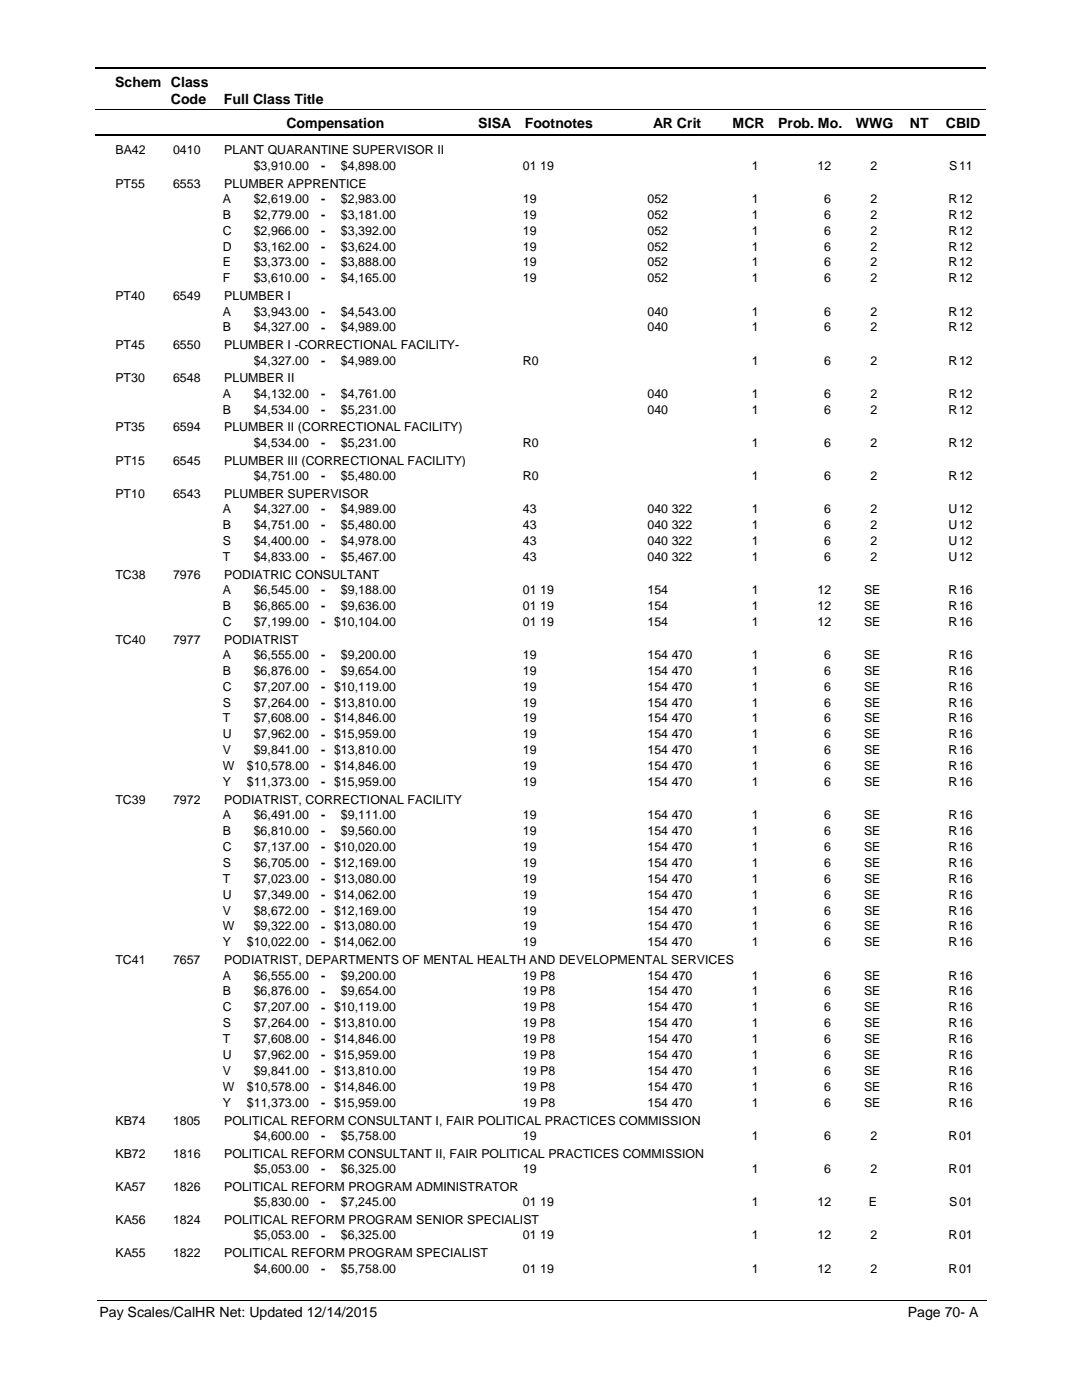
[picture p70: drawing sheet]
<svg xmlns="http://www.w3.org/2000/svg" width="216mm" height="279mm" viewBox="0 0 216 279" stroke-linecap="round" stroke-linejoin="round" font-family="sans-serif">
<defs><g id="words">
<g font-size="2.8">
<text x="23" y="17.3">Schem Class</text>
<text x="34.1" y="20.7">Code</text>
<text x="44.7" y="20.7">Full Class Title</text>
<text x="57.2" y="25.6">Compensation</text>
<text x="95.4" y="25.6">SISA</text>
<text x="104.7" y="25.6">Footnotes</text>
<text x="130.3" y="25.6">AR Crit</text>
<text x="146.2" y="25.6">MCR</text>
<text x="155.3" y="25.6">Prob. Mo.</text>
<text x="170.8" y="25.6">WWG</text>
<text x="181.5" y="25.6">NT</text>
<text x="188.7" y="25.6">CBID</text>
<text x="19.9" y="262.9">Pay Scales/CalHR Net: Updated 12/14/2015</text>
<text x="181.1" y="262.9">Page 70- A</text>
</g>
<g font-size="2.5">
<text x="23" y="30.8">BA42</text>
<text x="34.5" y="30.8">0410</text>
<text x="44.7" y="30.8">PLANT QUARANTINE SUPERVISOR II</text>
<text x="50.6" y="33.9">$3,910.00</text>
<text x="64.1" y="33.9">-</text>
<text x="68" y="33.9">$4,898.00</text>
<text x="104.3" y="33.9">01 19</text>
<text x="150" y="33.9">1</text>
<text x="163.1" y="33.9">12</text>
<text x="173.7" y="33.9">2</text>
<text x="189.4" y="33.9">S</text>
<text x="191.4" y="33.9">11</text>
<text x="23" y="37.4">PT55</text>
<text x="34.5" y="37.4">6553</text>
<text x="44.5" y="40.5">A</text>
<text x="44.7" y="37.4">PLUMBER APPRENTICE</text>
<text x="50.6" y="40.5">$2,619.00</text>
<text x="64.1" y="40.5">-</text>
<text x="68" y="40.5">$2,983.00</text>
<text x="104.3" y="40.5">19</text>
<text x="129.2" y="40.5">052</text>
<text x="150" y="40.5">1</text>
<text x="164.5" y="40.5">6</text>
<text x="173.7" y="40.5">2</text>
<text x="189.3" y="40.5">R</text>
<text x="191.4" y="40.5">12</text>
<text x="44.5" y="43.6">B</text>
<text x="44.5" y="46.8">C</text>
<text x="50.6" y="43.6">$2,779.00</text>
<text x="50.6" y="46.8">$2,966.00</text>
<text x="64.1" y="43.7">-</text>
<text x="64.1" y="46.8">-</text>
<text x="68" y="46.8">$3,392.00</text>
<text x="68" y="43.6">$3,181.00</text>
<text x="104.3" y="46.8">19</text>
<text x="104.3" y="43.6">19</text>
<text x="129.2" y="46.8">052</text>
<text x="129.2" y="43.6">052</text>
<text x="150" y="43.6">1</text>
<text x="150" y="46.8">1</text>
<text x="164.5" y="43.6">6</text>
<text x="164.5" y="46.8">6</text>
<text x="173.7" y="46.8">2</text>
<text x="173.7" y="43.6">2</text>
<text x="189.3" y="43.6">R</text>
<text x="189.3" y="46.8">R</text>
<text x="191.4" y="43.6">12</text>
<text x="191.4" y="46.8">12</text>
<text x="44.5" y="50">D</text>
<text x="44.5" y="53.1">E</text>
<text x="50.6" y="50">$3,162.00</text>
<text x="50.6" y="53.1">$3,373.00</text>
<text x="64.1" y="50">-</text>
<text x="64.1" y="53.2">-</text>
<text x="68" y="50">$3,624.00</text>
<text x="68" y="53.1">$3,888.00</text>
<text x="104.3" y="50">19</text>
<text x="104.3" y="53.1">19</text>
<text x="129.2" y="50">052</text>
<text x="129.2" y="53.1">052</text>
<text x="150" y="53.1">1</text>
<text x="150" y="50">1</text>
<text x="164.5" y="50">6</text>
<text x="164.5" y="53.1">6</text>
<text x="173.7" y="50">2</text>
<text x="173.7" y="53.1">2</text>
<text x="189.3" y="53.1">R</text>
<text x="189.3" y="50">R</text>
<text x="191.4" y="50">12</text>
<text x="191.4" y="53.1">12</text>
<text x="23" y="59.9">PT40</text>
<text x="34.5" y="59.9">6549</text>
<text x="44.5" y="56.3">F</text>
<text x="44.7" y="59.9">PLUMBER I</text>
<text x="50.6" y="56.3">$3,610.00</text>
<text x="64.1" y="56.4">-</text>
<text x="68" y="56.3">$4,165.00</text>
<text x="104.3" y="56.3">19</text>
<text x="129.2" y="56.3">052</text>
<text x="150" y="56.3">1</text>
<text x="164.5" y="56.3">6</text>
<text x="173.7" y="56.3">2</text>
<text x="189.3" y="56.3">R</text>
<text x="191.4" y="56.3">12</text>
<text x="44.5" y="63">A</text>
<text x="50.6" y="63">$3,943.00</text>
<text x="64.1" y="63">-</text>
<text x="68" y="63">$4,543.00</text>
<text x="129.2" y="63">040</text>
<text x="150" y="63">1</text>
<text x="164.5" y="63">6</text>
<text x="173.7" y="63">2</text>
<text x="189.3" y="63">R</text>
<text x="191.4" y="63">12</text>
<text x="23" y="69.7">PT45</text>
<text x="34.5" y="69.7">6550</text>
<text x="44.5" y="66.1">B</text>
<text x="44.7" y="69.7">PLUMBER I -CORRECTIONAL FACILITY-</text>
<text x="50.6" y="66.1">$4,327.00</text>
<text x="64.1" y="66.2">-</text>
<text x="68" y="66.1">$4,989.00</text>
<text x="129.2" y="66.1">040</text>
<text x="150" y="66.1">1</text>
<text x="164.5" y="66.1">6</text>
<text x="173.7" y="66.1">2</text>
<text x="189.3" y="66.1">R</text>
<text x="191.4" y="66.1">12</text>
<text x="23" y="76.3">PT30</text>
<text x="34.5" y="76.3">6548</text>
<text x="44.7" y="76.3">PLUMBER II</text>
<text x="50.6" y="72.7">$4,327.00</text>
<text x="64.1" y="72.8">-</text>
<text x="68" y="72.7">$4,989.00</text>
<text x="104.3" y="72.7">R0</text>
<text x="150" y="72.7">1</text>
<text x="164.5" y="72.7">6</text>
<text x="173.7" y="72.7">2</text>
<text x="189.3" y="72.7">R</text>
<text x="191.4" y="72.7">12</text>
<text x="44.5" y="79.4">A</text>
<text x="44.5" y="82.5">B</text>
<text x="50.6" y="79.4">$4,132.00</text>
<text x="50.6" y="82.5">$4,534.00</text>
<text x="64.1" y="79.4">-</text>
<text x="64.1" y="82.6">-</text>
<text x="68" y="79.4">$4,761.00</text>
<text x="68" y="82.5">$5,231.00</text>
<text x="129.2" y="79.4">040</text>
<text x="129.2" y="82.5">040</text>
<text x="150" y="82.5">1</text>
<text x="150" y="79.4">1</text>
<text x="164.5" y="79.4">6</text>
<text x="164.5" y="82.5">6</text>
<text x="173.7" y="79.4">2</text>
<text x="173.7" y="82.5">2</text>
<text x="189.3" y="82.5">R</text>
<text x="189.3" y="79.4">R</text>
<text x="191.4" y="79.4">12</text>
<text x="191.4" y="82.5">12</text>
<text x="23" y="86.1">PT35</text>
<text x="34.5" y="86.1">6594</text>
<text x="44.7" y="86.1">PLUMBER II (CORRECTIONAL FACILITY)</text>
<text x="50.6" y="89.2">$4,534.00</text>
<text x="64.1" y="89.2">-</text>
<text x="68" y="89.2">$5,231.00</text>
<text x="104.3" y="89.2">R0</text>
<text x="150" y="89.2">1</text>
<text x="164.5" y="89.2">6</text>
<text x="173.7" y="89.2">2</text>
<text x="189.3" y="89.2">R</text>
<text x="191.4" y="89.2">12</text>
<text x="23" y="92.8">PT15</text>
<text x="34.5" y="92.8">6545</text>
<text x="44.7" y="92.8">PLUMBER III (CORRECTIONAL FACILITY)</text>
<text x="50.6" y="95.8">$4,751.00</text>
<text x="64.1" y="95.8">-</text>
<text x="68" y="95.8">$5,480.00</text>
<text x="104.3" y="95.8">R0</text>
<text x="150" y="95.8">1</text>
<text x="164.5" y="95.8">6</text>
<text x="173.7" y="95.8">2</text>
<text x="189.3" y="95.8">R</text>
<text x="191.4" y="95.8">12</text>
<text x="23" y="99.4">PT10</text>
<text x="34.5" y="99.4">6543</text>
<text x="44.7" y="99.4">PLUMBER SUPERVISOR</text>
<text x="44.5" y="102.4">A</text>
<text x="44.5" y="105.6">B</text>
<text x="50.6" y="102.4">$4,327.00</text>
<text x="50.6" y="105.6">$4,751.00</text>
<text x="64.1" y="102.4">-</text>
<text x="64.1" y="105.6">-</text>
<text x="68" y="105.6">$5,480.00</text>
<text x="68" y="102.4">$4,989.00</text>
<text x="104.3" y="105.6">43</text>
<text x="104.3" y="102.4">43</text>
<text x="129.2" y="105.6">040 322</text>
<text x="129.2" y="102.4">040 322</text>
<text x="150" y="102.4">1</text>
<text x="150" y="105.6">1</text>
<text x="164.5" y="102.4">6</text>
<text x="164.5" y="105.6">6</text>
<text x="173.7" y="105.6">2</text>
<text x="173.7" y="102.4">2</text>
<text x="189.3" y="102.4">U</text>
<text x="189.3" y="105.6">U</text>
<text x="191.4" y="102.4">12</text>
<text x="191.4" y="105.6">12</text>
<text x="44.5" y="108.8">S</text>
<text x="44.5" y="111.9">T</text>
<text x="50.6" y="108.8">$4,400.00</text>
<text x="50.6" y="111.9">$4,833.00</text>
<text x="64.1" y="108.8">-</text>
<text x="64.1" y="112">-</text>
<text x="68" y="108.8">$4,978.00</text>
<text x="68" y="111.9">$5,467.00</text>
<text x="104.3" y="108.8">43</text>
<text x="104.3" y="111.9">43</text>
<text x="129.2" y="108.8">040 322</text>
<text x="129.2" y="111.9">040 322</text>
<text x="150" y="111.9">1</text>
<text x="150" y="108.8">1</text>
<text x="164.5" y="108.8">6</text>
<text x="164.5" y="111.9">6</text>
<text x="173.7" y="108.8">2</text>
<text x="173.7" y="111.9">2</text>
<text x="189.3" y="111.9">U</text>
<text x="189.3" y="108.8">U</text>
<text x="191.4" y="108.8">12</text>
<text x="191.4" y="111.9">12</text>
<text x="23" y="115.5">TC38</text>
<text x="34.5" y="115.5">7976</text>
<text x="44.5" y="118.6">A</text>
<text x="44.7" y="115.5">PODIATRIC CONSULTANT</text>
<text x="50.6" y="118.6">$6,545.00</text>
<text x="64.1" y="118.6">-</text>
<text x="68" y="118.6">$9,188.00</text>
<text x="104.3" y="118.6">01 19</text>
<text x="129.2" y="118.6">154</text>
<text x="150" y="118.6">1</text>
<text x="163.1" y="118.6">12</text>
<text x="172.4" y="118.6">SE</text>
<text x="189.3" y="118.6">R</text>
<text x="191.4" y="118.6">16</text>
<text x="44.5" y="121.7">B</text>
<text x="44.5" y="124.9">C</text>
<text x="50.6" y="121.7">$6,865.00</text>
<text x="50.6" y="124.9">$7,199.00</text>
<text x="64.1" y="121.8">-</text>
<text x="64.1" y="124.9">- $10,104.00</text>
<text x="68" y="121.7">$9,636.00</text>
<text x="104.3" y="121.7">01 19</text>
<text x="104.3" y="124.9">01 19</text>
<text x="129.2" y="121.7">154</text>
<text x="129.2" y="124.9">154</text>
<text x="150" y="121.7">1</text>
<text x="150" y="124.9">1</text>
<text x="163.1" y="121.7">12</text>
<text x="163.1" y="124.9">12</text>
<text x="172.4" y="121.7">SE</text>
<text x="172.4" y="124.9">SE</text>
<text x="189.3" y="121.7">R</text>
<text x="189.3" y="124.9">R</text>
<text x="191.4" y="121.7">16</text>
<text x="191.4" y="124.9">16</text>
<text x="23" y="128.5">TC40</text>
<text x="34.5" y="128.5">7977</text>
<text x="44.5" y="131.5">A</text>
<text x="44.7" y="128.5">PODIATRIST</text>
<text x="50.6" y="131.5">$6,555.00</text>
<text x="64.1" y="131.5">-</text>
<text x="68" y="131.5">$9,200.00</text>
<text x="104.3" y="131.5">19</text>
<text x="129.2" y="131.5">154 470</text>
<text x="150" y="131.5">1</text>
<text x="164.5" y="131.5">6</text>
<text x="172.4" y="131.5">SE</text>
<text x="189.3" y="131.5">R</text>
<text x="191.4" y="131.5">16</text>
<text x="44.5" y="134.7">B</text>
<text x="44.5" y="137.9">C</text>
<text x="50.6" y="134.7">$6,876.00</text>
<text x="50.6" y="137.9">$7,207.00</text>
<text x="64.1" y="134.7">-</text>
<text x="64.1" y="137.9">- $10,119.00</text>
<text x="68" y="134.7">$9,654.00</text>
<text x="104.3" y="134.7">19</text>
<text x="104.3" y="137.9">19</text>
<text x="129.2" y="134.7">154 470</text>
<text x="129.2" y="137.9">154 470</text>
<text x="150" y="134.7">1</text>
<text x="150" y="137.9">1</text>
<text x="164.5" y="134.7">6</text>
<text x="164.5" y="137.9">6</text>
<text x="172.4" y="134.7">SE</text>
<text x="172.4" y="137.9">SE</text>
<text x="189.3" y="134.7">R</text>
<text x="189.3" y="137.9">R</text>
<text x="191.4" y="134.7">16</text>
<text x="191.4" y="137.9">16</text>
<text x="44.5" y="141">S</text>
<text x="50.6" y="141">$7,264.00</text>
<text x="64.1" y="141.1">- $13,810.00</text>
<text x="104.3" y="141">19</text>
<text x="129.2" y="141">154 470</text>
<text x="150" y="141">1</text>
<text x="164.5" y="141">6</text>
<text x="172.4" y="141">SE</text>
<text x="189.3" y="141">R</text>
<text x="191.4" y="141">16</text>
<text x="44.5" y="144.2">T</text>
<text x="44.5" y="147.4">U</text>
<text x="50.6" y="144.2">$7,608.00</text>
<text x="50.6" y="147.4">$7,962.00</text>
<text x="64.1" y="144.2">- $14,846.00</text>
<text x="64.1" y="147.4">- $15,959.00</text>
<text x="104.3" y="144.2">19</text>
<text x="104.3" y="147.4">19</text>
<text x="129.2" y="144.2">154 470</text>
<text x="129.2" y="147.4">154 470</text>
<text x="150" y="144.2">1</text>
<text x="150" y="147.4">1</text>
<text x="164.5" y="144.2">6</text>
<text x="164.5" y="147.4">6</text>
<text x="172.4" y="144.2">SE</text>
<text x="172.4" y="147.4">SE</text>
<text x="189.3" y="144.2">R</text>
<text x="189.3" y="147.4">R</text>
<text x="191.4" y="144.2">16</text>
<text x="191.4" y="147.4">16</text>
<text x="44.5" y="150.5">V</text>
<text x="44.5" y="153.7">W</text>
<text x="49.3" y="153.7">$10,578.00</text>
<text x="50.6" y="150.5">$9,841.00</text>
<text x="64.1" y="150.6">- $13,810.00</text>
<text x="64.1" y="153.7">- $14,846.00</text>
<text x="104.3" y="150.5">19</text>
<text x="104.3" y="153.7">19</text>
<text x="129.2" y="150.5">154 470</text>
<text x="129.2" y="153.7">154 470</text>
<text x="150" y="150.5">1</text>
<text x="150" y="153.7">1</text>
<text x="164.5" y="150.5">6</text>
<text x="164.5" y="153.7">6</text>
<text x="172.4" y="150.5">SE</text>
<text x="172.4" y="153.7">SE</text>
<text x="189.3" y="150.5">R</text>
<text x="189.3" y="153.7">R</text>
<text x="191.4" y="150.5">16</text>
<text x="191.4" y="153.7">16</text>
<text x="23" y="160.4">TC39</text>
<text x="34.5" y="160.4">7972</text>
<text x="44.5" y="156.9">Y</text>
<text x="44.7" y="160.4">PODIATRIST, CORRECTIONAL FACILITY</text>
<text x="49.3" y="156.9">$11,373.00</text>
<text x="64.1" y="156.9">- $15,959.00</text>
<text x="104.3" y="156.9">19</text>
<text x="129.2" y="156.9">154 470</text>
<text x="150" y="156.9">1</text>
<text x="164.5" y="156.9">6</text>
<text x="172.4" y="156.9">SE</text>
<text x="189.3" y="156.9">R</text>
<text x="191.4" y="156.9">16</text>
<text x="44.5" y="163.5">A</text>
<text x="44.5" y="166.7">B</text>
<text x="50.6" y="163.5">$6,491.00</text>
<text x="50.6" y="166.7">$6,810.00</text>
<text x="64.1" y="163.5">-</text>
<text x="64.1" y="166.7">-</text>
<text x="68" y="163.5">$9,111.00</text>
<text x="68" y="166.7">$9,560.00</text>
<text x="104.3" y="163.5">19</text>
<text x="104.3" y="166.7">19</text>
<text x="129.2" y="163.5">154 470</text>
<text x="129.2" y="166.7">154 470</text>
<text x="150" y="163.5">1</text>
<text x="150" y="166.7">1</text>
<text x="164.5" y="163.5">6</text>
<text x="164.5" y="166.7">6</text>
<text x="172.4" y="163.5">SE</text>
<text x="172.4" y="166.7">SE</text>
<text x="189.3" y="163.5">R</text>
<text x="189.3" y="166.7">R</text>
<text x="191.4" y="163.5">16</text>
<text x="191.4" y="166.7">16</text>
<text x="44.5" y="169.8">C</text>
<text x="44.5" y="173">S</text>
<text x="50.6" y="169.8">$7,137.00</text>
<text x="50.6" y="173">$6,705.00</text>
<text x="64.1" y="169.9">- $10,020.00</text>
<text x="64.1" y="173">- $12,169.00</text>
<text x="104.3" y="169.8">19</text>
<text x="104.3" y="173">19</text>
<text x="129.2" y="169.8">154 470</text>
<text x="129.2" y="173">154 470</text>
<text x="150" y="169.8">1</text>
<text x="150" y="173">1</text>
<text x="164.5" y="169.8">6</text>
<text x="164.5" y="173">6</text>
<text x="172.4" y="169.8">SE</text>
<text x="172.4" y="173">SE</text>
<text x="189.3" y="169.8">R</text>
<text x="189.3" y="173">R</text>
<text x="191.4" y="169.8">16</text>
<text x="191.4" y="173">16</text>
<text x="44.5" y="176.2">T</text>
<text x="44.5" y="179.3">U</text>
<text x="50.6" y="176.2">$7,023.00</text>
<text x="50.6" y="179.3">$7,349.00</text>
<text x="64.1" y="176.2">- $13,080.00</text>
<text x="64.1" y="179.4">- $14,062.00</text>
<text x="104.3" y="179.3">19</text>
<text x="104.3" y="176.2">19</text>
<text x="129.2" y="179.3">154 470</text>
<text x="129.2" y="176.2">154 470</text>
<text x="150" y="179.3">1</text>
<text x="150" y="176.2">1</text>
<text x="164.5" y="176.2">6</text>
<text x="164.5" y="179.3">6</text>
<text x="172.4" y="179.3">SE</text>
<text x="172.4" y="176.2">SE</text>
<text x="189.3" y="179.3">R</text>
<text x="189.3" y="176.2">R</text>
<text x="191.4" y="176.2">16</text>
<text x="191.4" y="179.3">16</text>
<text x="44.5" y="182.5">V</text>
<text x="44.5" y="185.7">W</text>
<text x="50.6" y="182.5">$8,672.00</text>
<text x="50.6" y="185.7">$9,322.00</text>
<text x="64.1" y="182.5">- $12,169.00</text>
<text x="64.1" y="185.7">- $13,080.00</text>
<text x="104.3" y="182.5">19</text>
<text x="104.3" y="185.7">19</text>
<text x="129.2" y="182.5">154 470</text>
<text x="129.2" y="185.7">154 470</text>
<text x="150" y="182.5">1</text>
<text x="150" y="185.7">1</text>
<text x="164.5" y="182.5">6</text>
<text x="164.5" y="185.7">6</text>
<text x="172.4" y="182.5">SE</text>
<text x="172.4" y="185.7">SE</text>
<text x="189.3" y="182.5">R</text>
<text x="189.3" y="185.7">R</text>
<text x="191.4" y="182.5">16</text>
<text x="191.4" y="185.7">16</text>
<text x="44.5" y="188.8">Y</text>
<text x="49.3" y="188.8">$10,022.00</text>
<text x="64.1" y="188.9">- $14,062.00</text>
<text x="104.3" y="188.8">19</text>
<text x="129.2" y="188.8">154 470</text>
<text x="150" y="188.8">1</text>
<text x="164.5" y="188.8">6</text>
<text x="172.4" y="188.8">SE</text>
<text x="189.3" y="188.8">R</text>
<text x="191.4" y="188.8">16</text>
<text x="23" y="192.4">TC41</text>
<text x="34.5" y="192.4">7657</text>
<text x="44.5" y="195.5">A</text>
<text x="44.7" y="192.4">PODIATRIST, DEPARTMENTS OF MENTAL HEALTH AND DEVELOPMENTAL SERVICES</text>
<text x="50.6" y="195.5">$6,555.00</text>
<text x="64.1" y="195.5">-</text>
<text x="68" y="195.5">$9,200.00</text>
<text x="104.3" y="195.5">19 P8</text>
<text x="129.2" y="195.5">154 470</text>
<text x="150" y="195.5">1</text>
<text x="164.5" y="195.5">6</text>
<text x="172.4" y="195.5">SE</text>
<text x="189.3" y="195.5">R</text>
<text x="191.4" y="195.5">16</text>
<text x="44.5" y="198.7">B</text>
<text x="44.5" y="201.8">C</text>
<text x="50.6" y="198.7">$6,876.00</text>
<text x="50.6" y="201.8">$7,207.00</text>
<text x="64.1" y="198.7">-</text>
<text x="64.1" y="201.9">- $10,119.00</text>
<text x="68" y="198.7">$9,654.00</text>
<text x="104.3" y="198.7">19 P8</text>
<text x="104.3" y="201.8">19 P8</text>
<text x="129.2" y="198.7">154 470</text>
<text x="129.2" y="201.8">154 470</text>
<text x="150" y="198.7">1</text>
<text x="150" y="201.8">1</text>
<text x="164.5" y="198.7">6</text>
<text x="164.5" y="201.8">6</text>
<text x="172.4" y="198.7">SE</text>
<text x="172.4" y="201.8">SE</text>
<text x="189.3" y="198.7">R</text>
<text x="189.3" y="201.8">R</text>
<text x="191.4" y="198.7">16</text>
<text x="191.4" y="201.8">16</text>
<text x="44.5" y="205">S</text>
<text x="44.5" y="208.2">T</text>
<text x="50.6" y="205">$7,264.00</text>
<text x="50.6" y="208.2">$7,608.00</text>
<text x="64.1" y="205">- $13,810.00</text>
<text x="64.1" y="208.2">- $14,846.00</text>
<text x="104.3" y="208.2">19 P8</text>
<text x="104.3" y="205">19 P8</text>
<text x="129.2" y="208.2">154 470</text>
<text x="129.2" y="205">154 470</text>
<text x="150" y="208.2">1</text>
<text x="150" y="205">1</text>
<text x="164.5" y="205">6</text>
<text x="164.5" y="208.2">6</text>
<text x="172.4" y="208.2">SE</text>
<text x="172.4" y="205">SE</text>
<text x="189.3" y="208.2">R</text>
<text x="189.3" y="205">R</text>
<text x="191.4" y="205">16</text>
<text x="191.4" y="208.2">16</text>
<text x="44.5" y="211.3">U</text>
<text x="44.5" y="214.5">V</text>
<text x="50.6" y="211.3">$7,962.00</text>
<text x="50.6" y="214.5">$9,841.00</text>
<text x="64.1" y="211.4">- $15,959.00</text>
<text x="64.1" y="214.5">- $13,810.00</text>
<text x="104.3" y="211.3">19 P8</text>
<text x="104.3" y="214.5">19 P8</text>
<text x="129.2" y="211.3">154 470</text>
<text x="129.2" y="214.5">154 470</text>
<text x="150" y="211.3">1</text>
<text x="150" y="214.5">1</text>
<text x="164.5" y="211.3">6</text>
<text x="164.5" y="214.5">6</text>
<text x="172.4" y="211.3">SE</text>
<text x="172.4" y="214.5">SE</text>
<text x="189.3" y="211.3">R</text>
<text x="189.3" y="214.5">R</text>
<text x="191.4" y="211.3">16</text>
<text x="191.4" y="214.5">16</text>
<text x="44.5" y="217.7">W</text>
<text x="44.5" y="220.9">Y</text>
<text x="49.3" y="217.7">$10,578.00</text>
<text x="49.3" y="220.9">$11,373.00</text>
<text x="64.1" y="217.7">- $14,846.00</text>
<text x="64.1" y="220.9">- $15,959.00</text>
<text x="104.3" y="217.7">19 P8</text>
<text x="104.3" y="220.9">19 P8</text>
<text x="129.2" y="217.7">154 470</text>
<text x="129.2" y="220.9">154 470</text>
<text x="150" y="217.7">1</text>
<text x="150" y="220.9">1</text>
<text x="164.5" y="217.7">6</text>
<text x="164.5" y="220.9">6</text>
<text x="172.4" y="217.7">SE</text>
<text x="172.4" y="220.9">SE</text>
<text x="189.3" y="217.7">R</text>
<text x="189.3" y="220.9">R</text>
<text x="191.4" y="217.7">16</text>
<text x="191.4" y="220.9">16</text>
<text x="23" y="224.4">KB74</text>
<text x="34.5" y="224.4">1805</text>
<text x="44.7" y="224.4">POLITICAL REFORM CONSULTANT I, FAIR POLITICAL PRACTICES COMMISSION</text>
<text x="50.6" y="227.5">$4,600.00</text>
<text x="64.1" y="227.5">-</text>
<text x="68" y="227.5">$5,758.00</text>
<text x="104.3" y="227.5">19</text>
<text x="150" y="227.5">1</text>
<text x="164.5" y="227.5">6</text>
<text x="173.7" y="227.5">2</text>
<text x="189.3" y="227.5">R</text>
<text x="191.4" y="227.5">01</text>
<text x="23" y="231.1">KB72</text>
<text x="34.5" y="231.1">1816</text>
<text x="44.7" y="231.1">POLITICAL REFORM CONSULTANT II, FAIR POLITICAL PRACTICES COMMISSION</text>
<text x="23" y="237.7">KA57</text>
<text x="34.5" y="237.7">1826</text>
<text x="44.7" y="237.7">POLITICAL REFORM PROGRAM ADMINISTRATOR</text>
<text x="50.6" y="234.1">$5,053.00</text>
<text x="64.1" y="234.1">-</text>
<text x="68" y="234.1">$6,325.00</text>
<text x="104.3" y="234.1">19</text>
<text x="150" y="234.1">1</text>
<text x="164.5" y="234.1">6</text>
<text x="173.7" y="234.1">2</text>
<text x="189.3" y="234.1">R</text>
<text x="191.4" y="234.1">01</text>
<text x="23" y="244.3">KA56</text>
<text x="34.5" y="244.3">1824</text>
<text x="44.7" y="244.3">POLITICAL REFORM PROGRAM SENIOR SPECIALIST</text>
<text x="50.6" y="240.7">$5,830.00</text>
<text x="64.1" y="240.7">-</text>
<text x="68" y="240.7">$7,245.00</text>
<text x="104.3" y="240.7">01 19</text>
<text x="150" y="240.7">1</text>
<text x="163.1" y="240.7">12</text>
<text x="173.4" y="240.7">E</text>
<text x="189.4" y="240.7">S</text>
<text x="191.4" y="240.7">01</text>
<text x="23" y="250.9">KA55</text>
<text x="34.5" y="250.9">1822</text>
<text x="44.7" y="250.9">POLITICAL REFORM PROGRAM SPECIALIST</text>
<text x="50.6" y="247.3">$5,053.00</text>
<text x="64.1" y="247.4">-</text>
<text x="68" y="247.3">$6,325.00</text>
<text x="104.3" y="247.3">01 19</text>
<text x="150" y="247.3">1</text>
<text x="163.1" y="247.3">12</text>
<text x="173.7" y="247.3">2</text>
<text x="189.3" y="247.3">R</text>
<text x="191.4" y="247.3">01</text>
<text x="50.6" y="254">$4,600.00</text>
<text x="64.1" y="254">-</text>
<text x="68" y="254">$5,758.00</text>
<text x="104.3" y="254">01 19</text>
<text x="150" y="254">1</text>
<text x="163.1" y="254">12</text>
<text x="173.7" y="254">2</text>
<text x="189.3" y="254">R</text>
<text x="191.4" y="254">01</text>
</g>
</g></defs>
<path d="M19 13.5h177.8M19 27h177.8" fill="none" stroke="#000" stroke-width=".36"/>
<path d="M19 21.8h177.8" fill="none" stroke="#000" stroke-width=".2"/>
<g fill="#fff">
<path d="M46.9 31.2h16.3v3h-16.3z"/>
<path d="M191 31.2h4.2v3h-4.2z"/>
<path d="M46.9 37.8h16.3v3h-16.3z"/>
<path d="M191 37.8h4.2v3h-4.2z"/>
<path d="M46.9 41h16.3v3h-16.3z"/>
<path d="M191 41h4.2v3h-4.2z"/>
<path d="M46.9 44.2h16.3v3h-16.3z"/>
<path d="M191 44.2h4.2v3h-4.2z"/>
<path d="M46.9 47.4h16.3v2.9h-16.3z"/>
<path d="M191 47.4h4.2v2.9h-4.2z"/>
<path d="M46.9 50.5h16.3v3h-16.3z"/>
<path d="M191 50.5h4.2v3h-4.2z"/>
<path d="M46.9 53.7h16.3v3h-16.3z"/>
<path d="M191 53.7h4.2v3h-4.2z"/>
<path d="M46.9 60.3h16.3v3h-16.3z"/>
<path d="M191 60.3h4.2v3h-4.2z"/>
<path d="M46.9 63.5h16.3v3h-16.3z"/>
<path d="M191 63.5h4.2v3h-4.2z"/>
<path d="M46.9 70.1h16.3v3h-16.3z"/>
<path d="M191 70.1h4.2v3h-4.2z"/>
<path d="M46.9 76.8h16.3v2.9h-16.3z"/>
<path d="M191 76.8h4.2v2.9h-4.2z"/>
<path d="M46.9 79.9h16.3v3h-16.3z"/>
<path d="M191 79.9h4.2v3h-4.2z"/>
<path d="M46.9 86.6h16.3v2.9h-16.3z"/>
<path d="M191 86.6h4.2v2.9h-4.2z"/>
<path d="M46.9 93.2h16.3v2.9h-16.3z"/>
<path d="M191 93.2h4.2v2.9h-4.2z"/>
<path d="M46.9 99.8h16.3v3h-16.3z"/>
<path d="M191 99.8h4.2v3h-4.2z"/>
<path d="M46.9 103h16.3v2.9h-16.3z"/>
<path d="M191 103h4.2v2.9h-4.2z"/>
<path d="M46.9 106.1h16.3v3h-16.3z"/>
<path d="M191 106.1h4.2v3h-4.2z"/>
<path d="M46.9 109.3h16.3v3h-16.3z"/>
<path d="M191 109.3h4.2v3h-4.2z"/>
<path d="M46.9 115.9h16.3v3h-16.3z"/>
<path d="M191 115.9h4.2v3h-4.2z"/>
<path d="M46.9 119.1h16.3v3h-16.3z"/>
<path d="M191 119.1h4.2v3h-4.2z"/>
<path d="M46.9 122.3h16.3v2.9h-16.3z"/>
<path d="M191 122.3h4.2v2.9h-4.2z"/>
<path d="M46.9 128.9h16.3v3h-16.3z"/>
<path d="M191 128.9h4.2v3h-4.2z"/>
<path d="M46.9 132.1h16.3v2.9h-16.3z"/>
<path d="M191 132.1h4.2v2.9h-4.2z"/>
<path d="M46.9 135.2h16.3v3h-16.3z"/>
<path d="M191 135.2h4.2v3h-4.2z"/>
<path d="M46.9 138.4h16.3v3h-16.3z"/>
<path d="M191 138.4h4.2v3h-4.2z"/>
<path d="M46.9 141.6h16.3v2.9h-16.3z"/>
<path d="M191 141.6h4.2v2.9h-4.2z"/>
<path d="M46.9 144.7h16.3v3h-16.3z"/>
<path d="M191 144.7h4.2v3h-4.2z"/>
<path d="M46.9 147.9h16.3v3h-16.3z"/>
<path d="M191 147.9h4.2v3h-4.2z"/>
<path d="M46.9 151.1h16.3v3h-16.3z"/>
<path d="M191 151.1h4.2v3h-4.2z"/>
<path d="M46.9 154.2h16.3v3h-16.3z"/>
<path d="M191 154.2h4.2v3h-4.2z"/>
<path d="M46.9 160.9h16.3v2.9h-16.3z"/>
<path d="M191 160.9h4.2v2.9h-4.2z"/>
<path d="M46.9 164h16.3v3h-16.3z"/>
<path d="M191 164h4.2v3h-4.2z"/>
<path d="M46.9 167.2h16.3v3h-16.3z"/>
<path d="M191 167.2h4.2v3h-4.2z"/>
<path d="M46.9 170.4h16.3v3h-16.3z"/>
<path d="M191 170.4h4.2v3h-4.2z"/>
<path d="M46.9 173.5h16.3v3h-16.3z"/>
<path d="M191 173.5h4.2v3h-4.2z"/>
<path d="M46.9 176.7h16.3v3h-16.3z"/>
<path d="M191 176.7h4.2v3h-4.2z"/>
<path d="M46.9 179.9h16.3v3h-16.3z"/>
<path d="M191 179.9h4.2v3h-4.2z"/>
<path d="M46.9 183h16.3v3h-16.3z"/>
<path d="M191 183h4.2v3h-4.2z"/>
<path d="M46.9 186.2h16.3v3h-16.3z"/>
<path d="M191 186.2h4.2v3h-4.2z"/>
<path d="M46.9 192.9h16.3v2.9h-16.3z"/>
<path d="M191 192.9h4.2v2.9h-4.2z"/>
<path d="M46.9 196h16.3v3h-16.3z"/>
<path d="M191 196h4.2v3h-4.2z"/>
<path d="M46.9 199.2h16.3v3h-16.3z"/>
<path d="M191 199.2h4.2v3h-4.2z"/>
<path d="M46.9 202.4h16.3v3h-16.3z"/>
<path d="M191 202.4h4.2v3h-4.2z"/>
<path d="M46.9 205.5h16.3v3h-16.3z"/>
<path d="M191 205.5h4.2v3h-4.2z"/>
<path d="M46.9 208.7h16.3v3h-16.3z"/>
<path d="M191 208.7h4.2v3h-4.2z"/>
<path d="M46.9 211.9h16.3v3h-16.3z"/>
<path d="M191 211.9h4.2v3h-4.2z"/>
<path d="M46.9 215.1h16.3v2.9h-16.3z"/>
<path d="M191 215.1h4.2v2.9h-4.2z"/>
<path d="M46.9 218.2h16.3v3h-16.3z"/>
<path d="M191 218.2h4.2v3h-4.2z"/>
<path d="M46.9 224.8h16.3v3h-16.3z"/>
<path d="M191 224.8h4.2v3h-4.2z"/>
<path d="M46.9 231.5h16.3v2.9h-16.3z"/>
<path d="M191 231.5h4.2v2.9h-4.2z"/>
<path d="M46.9 238.1h16.3v3h-16.3z"/>
<path d="M191 238.1h4.2v3h-4.2z"/>
<path d="M46.9 244.7h16.3v3h-16.3z"/>
<path d="M191 244.7h4.2v3h-4.2z"/>
<path d="M46.9 251.3h16.3v3h-16.3z"/>
<path d="M191 251.3h4.2v3h-4.2z"/>
</g>
<path d="M19.4 259.6h177.4" fill="none" stroke="#000" stroke-width=".2"/>
<use href="#words"/>
</svg>
